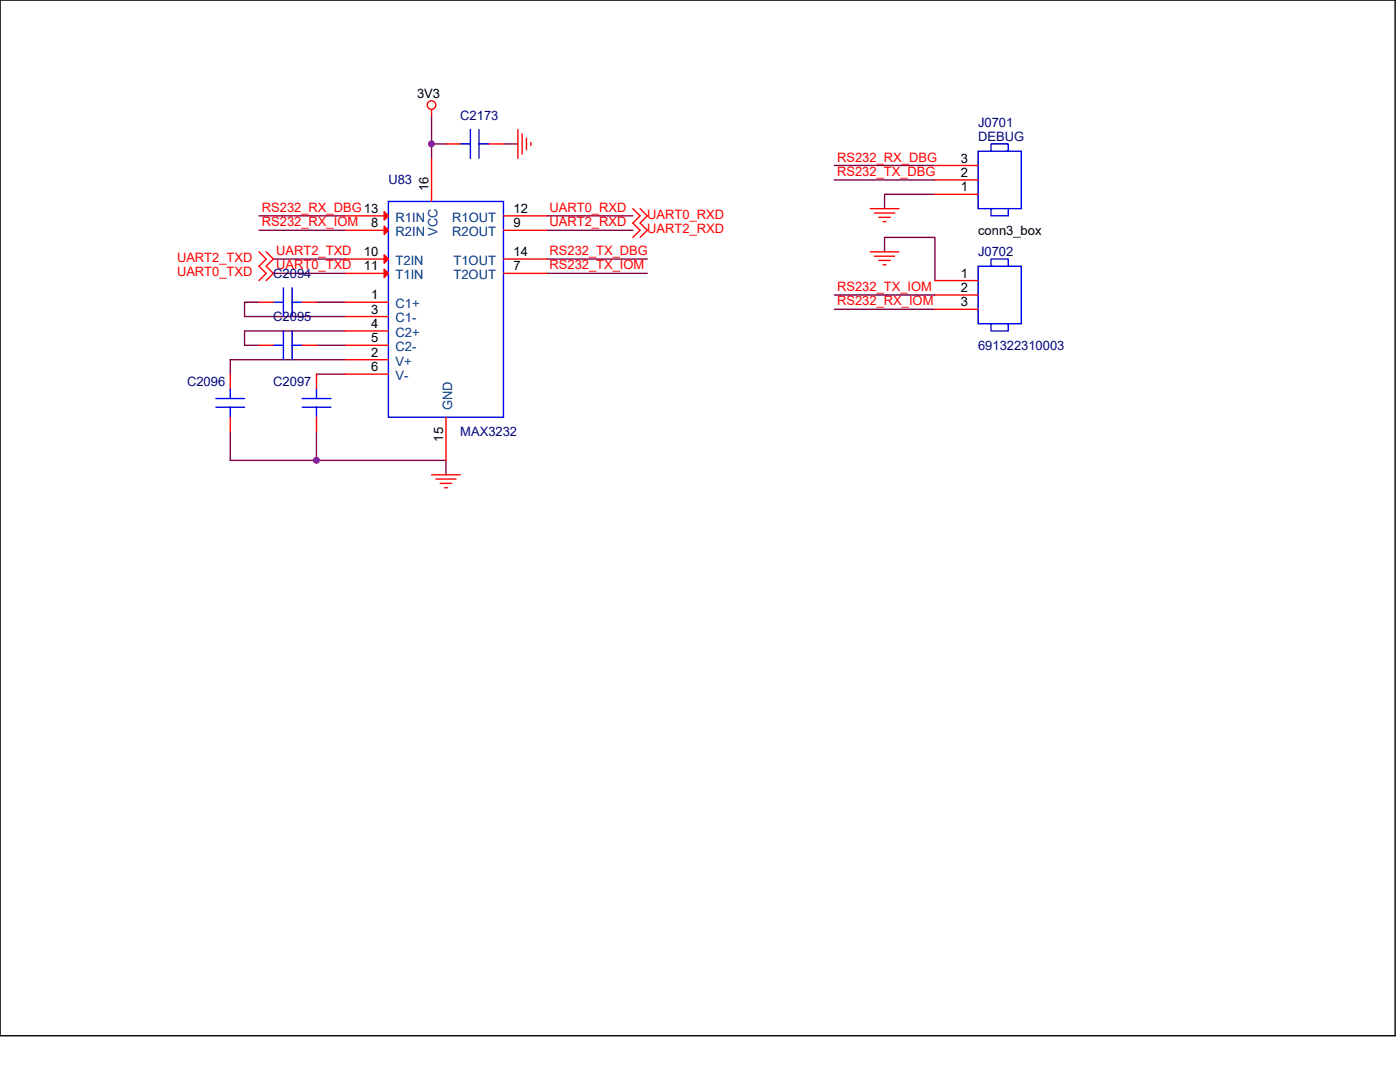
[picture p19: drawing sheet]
<svg xmlns="http://www.w3.org/2000/svg" width="279mm" height="216mm" viewBox="0 0 279 216" stroke-linecap="round" stroke-linejoin="round" font-family="sans-serif">
<defs><g id="words">
<g font-size="2.6">
<text x="83.2" y="19.6">3V3</text>
<text x="191.7" y="35.3">2</text>
<text x="191.7" y="32.4">3</text>
<text x="85.5" y="38.2" transform="rotate(-90 85.5 38.2)">16</text>
<text x="191.7" y="38.2">1</text>
<text x="74.1" y="45.4">8</text>
<text x="102.5" y="42.5">12</text>
<text x="102.5" y="45.4">9</text>
<text x="195.2" y="46.8">conn3_box</text>
<text x="72.6" y="51.1">10</text>
<text x="72.6" y="54">11</text>
<text x="102.5" y="51.1">14</text>
<text x="102.5" y="54">7</text>
<text x="74.1" y="59.7">1</text>
<text x="191.7" y="55.4">1</text>
<text x="191.7" y="58.3">2</text>
<text x="74.1" y="62.6">3</text>
<text x="74.1" y="65.4">4</text>
<text x="191.7" y="61.1">3</text>
<text x="74.1" y="68.3">5</text>
<text x="74.1" y="71.2">2</text>
<text x="74.1" y="74.1">6</text>
<text x="88.4" y="88.1" transform="rotate(-90 88.4 88.1)">15</text>
</g>
<g font-size="2.6" fill="#000080">
<text x="91.9" y="23.9">C2173</text>
<text x="195.2" y="25.3">J0701</text>
<text x="195.2" y="28.2">DEBUG</text>
<text x="77.5" y="36.8">U83</text>
<text x="195.2" y="51.1">J0702</text>
<text x="54.5" y="55.5">C2094</text>
<text x="54.5" y="64.1">C2095</text>
<text x="195.2" y="69.8">691322310003</text>
<text x="37.3" y="77">C2096</text>
<text x="54.5" y="77">C2097</text>
<text x="91.9" y="87">MAX3232</text>
</g>
<g font-size="2.6" fill="#f00">
<text x="167.1" y="35.1">RS232_TX_DBG</text>
<text x="167.1" y="32.2">RS232_RX_DBG</text>
<text x="52.3" y="42.3">RS232_RX_DBG13</text>
<text x="52.3" y="45.2">RS232_RX_IOM</text>
<text x="109.7" y="42.3">UART0_RXD</text>
<text x="109.7" y="45.2">UART2_RXD</text>
<text x="129.2" y="43.7">UART0_RXD</text>
<text x="129.2" y="46.5">UART2_RXD</text>
<text x="35.3" y="52.3">UART2_TXD</text>
<text x="55.1" y="50.9">UART2_TXD</text>
<text x="55.1" y="53.8">UART0_TXD</text>
<text x="109.7" y="50.9">RS232_TX_DBG</text>
<text x="109.7" y="53.8">RS232_TX_IOM</text>
<text x="35.3" y="55.2">UART0_TXD</text>
<text x="167.1" y="58.1">RS232_TX_IOM</text>
<text x="167.1" y="60.9">RS232_RX_IOM</text>
</g>
<g font-size="2.6" fill="#004080">
<text x="79" y="44.2">R1IN</text>
<text x="79" y="47.1">R2IN</text>
<text x="87.3" y="47.1" transform="rotate(-90 87.3 47.1)">VCC</text>
<text x="90.3" y="44.2">R1OUT</text>
<text x="90.3" y="47.1">R2OUT</text>
<text x="79" y="52.9">T2IN</text>
<text x="90.5" y="52.9">T1OUT</text>
<text x="79" y="55.7">T1IN</text>
<text x="90.5" y="55.7">T2OUT</text>
<text x="79" y="61.5">C1+</text>
<text x="79" y="64.3">C1-</text>
<text x="79" y="67.2">C2+</text>
<text x="79" y="70.1">C2-</text>
<text x="79" y="72.9">V+</text>
<text x="79" y="75.8">V-</text>
<text x="90.2" y="81.8" transform="rotate(-90 90.2 81.8)">GND</text>
</g>
</g></defs>
<path d="M0 0h278.4v206.7h-278.4z" fill="none" stroke="#000" stroke-width=".28"/>
<g fill="none" stroke="#800040" stroke-width=".28">
<path d="M86.1 28.7v2.9M86.1 28.7h2.9M86.1 23v5.7M100.5 28.7h2.9M166.5 35.9h20.1M166.5 33h20.1M186.6 38.8h-10.1v2.8M51.7 43.1h17.2M51.7 46h17.2M54.5 51.7h14.4M54.5 54.5h14.4M109.1 43.1h17.2"/>
<path d="M109.1 46h17.2M109.1 51.7h20.1M109.1 54.5h20.1M166.5 58.9h20.1M176.5 50.2v-2.8h10.1v8.6M51.7 60.3h-2.9v2.9h20.1M63.2 60.3h5.7M63.2 68.9h5.7M63.2 74.7h5.7M68.9 66h-20.1v2.9h2.9M68.9 71.8h-22.9v2.9M166.5 61.7h20.1"/>
<path d="M46 86.1v5.8h17.2M63.2 86.1v5.8M63.2 91.9h25.8v2.8"/>
</g>
<g fill="#f0f" stroke="#f0f" stroke-width=".28">
<circle cx="63.1" cy="91.9" r=".57"/>
<circle cx="86.1" cy="28.7" r=".57"/>
</g>
<g fill="none" stroke="#f00" stroke-width=".28">
<path d="M86.1 21.8v1.2M86.1 31.6v8.6M89 28.7h2.9M97.6 28.7h2.9M103.4 25.8v5.8M104.2 26.7v4M105.1 27.6v2.3M105.9 28.4v.6M186.6 38.8h8.6M186.6 35.9h8.6M186.6 33h8.6M51.7 50.2l1.4 1.5-1.4 1.4 1.4 1.4-1.4 1.5"/>
<path d="M53.1 50.2l1.4 1.5-1.4 1.4 1.4 1.4-1.4 1.5M68.9 43.1h8.6M68.9 46h8.6M68.9 51.7h8.6M68.9 54.5h8.6M100.5 43.1h8.6M100.5 46h8.6M100.5 51.7h8.6M100.5 54.5h8.6M126.3 41.6l1.4 1.5-1.4 1.4 1.4 1.5-1.4 1.4M127.7 41.6l1.5 1.5-1.5 1.4 1.5 1.5-1.5 1.4M173.7 50.2h5.7"/>
<path d="M173.7 41.6h5.7M174.5 51.1h4M174.5 42.5h4M175.4 52h2.3M175.4 43.4h2.3M176.3 52.8h.5M176.3 44.2h.5M186.6 56h8.6M186.6 58.9h8.6M46 74.7v2.8M51.7 60.3h2.8M51.7 68.9h2.8"/>
<path d="M60.3 60.3h2.9M60.3 68.9h2.9M63.2 74.7v2.8M68.9 60.3h8.6M68.9 63.2h8.6M68.9 66h8.6M68.9 68.9h8.6M68.9 71.8h8.6M68.9 74.7h8.6M186.6 61.7h8.6M46 83.2v2.9M63.2 83.2v2.9"/>
<path d="M86.1 94.7h5.8M87 95.6h4M87.8 96.5h2.3M88.7 97.3h.6M89 83.2v8.7"/>
<circle cx="86.1" cy="21" r=".86"/>
</g>
<g fill="none" stroke="#00f" stroke-width=".28">
<path d="M91.9 28.7h2M93.9 25.8v5.8M95.6 28.7h2M95.6 25.8v5.8M195.2 30.2h8.6v11.4h-8.6zM197.8 30.2v-1.5h3.4v1.5h-.3M56.6 57.4v5.8M58.3 57.4v5.8M77.5 40.2h23v43h-23zM195.2 53.1h8.6v11.5h-8.6zM198.1 41.6h-.3v1.5h3.4v-1.5M198.1 53.1h-.3v-1.4h3.4v1.4"/>
<path d="M43.1 79.5h5.7M46 77.5v2M54.5 60.3h2.1M54.5 68.9h2.1M56.6 66v5.8M58.3 60.3h2M58.3 68.9h2M58.3 66v5.8M60.3 79.5h5.7M63.2 77.5v2M197.8 64.6v1.4h3.4v-1.4h-.3M43.1 81.2h5.7"/>
<path d="M46 81.2v2M60.3 81.2h5.7M63.2 81.2v2"/>
</g>
<g fill="#f00" stroke="#f00" stroke-width=".28">
<path d="M76.7 42.2l.8 .9-.8 .8z"/>
<path d="M76.7 45.1l.8 .9-.8 .8z"/>
<path d="M76.7 50.8l.8 .9-.8 .8z"/>
<path d="M76.7 53.7l.8 .8-.8 .9z"/>
</g>
<use href="#words"/>
</svg>
